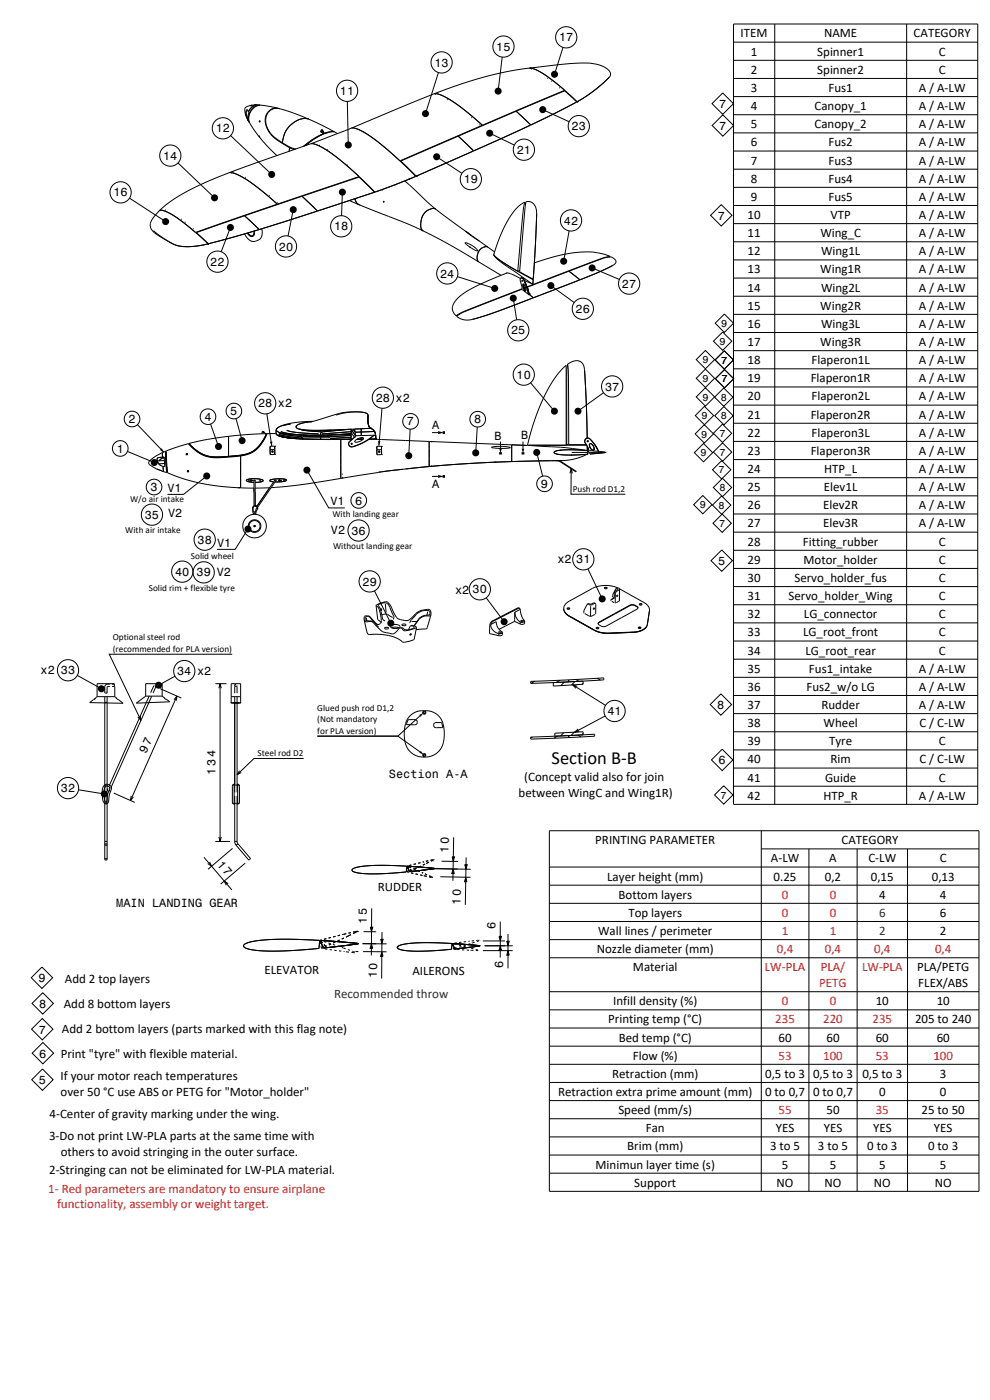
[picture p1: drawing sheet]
<svg xmlns="http://www.w3.org/2000/svg" width="420mm" height="594mm" viewBox="0 0 420 594" stroke-linecap="round" stroke-linejoin="round" font-family="sans-serif">
<defs><g id="words">
<text font-size="7.8" x="234" y="324">Section B-B</text>
<g font-size="5.5">
<text x="314.2" y="15.9">ITEM</text>
<text x="349.6" y="15.9">NAME</text>
<text x="387.6" y="15.9">CATEGORY</text>
<text x="318.5" y="23.6">1</text>
<text x="346.7" y="23.6">Spinner1</text>
<text x="398.3" y="23.6">C</text>
<text x="318.5" y="31.3">2</text>
<text x="346.7" y="31.3">Spinner2</text>
<text x="398.3" y="31.3">C</text>
<text x="318.5" y="39">3</text>
<text x="351.5" y="39">Fus1</text>
<text x="389.8" y="39">A / A-LW</text>
<text x="318.5" y="46.7">4</text>
<text x="345.6" y="46.7">Canopy_1</text>
<text x="389.8" y="46.7">A / A-LW</text>
<text x="318.5" y="54.4">5</text>
<text x="345.6" y="54.4">Canopy_2</text>
<text x="389.8" y="54.4">A / A-LW</text>
<text x="318.5" y="62.1">6</text>
<text x="351.5" y="62.1">Fus2</text>
<text x="389.8" y="62.1">A / A-LW</text>
<text x="318.5" y="69.8">7</text>
<text x="351.5" y="69.8">Fus3</text>
<text x="389.8" y="69.8">A / A-LW</text>
<text x="318.5" y="77.5">8</text>
<text x="351.5" y="77.5">Fus4</text>
<text x="389.8" y="77.5">A / A-LW</text>
<text x="318.5" y="85.2">9</text>
<text x="351.5" y="85.2">Fus5</text>
<text x="389.8" y="85.2">A / A-LW</text>
<text x="317.1" y="92.9">10</text>
<text x="352.3" y="92.9">VTP</text>
<text x="389.8" y="92.9">A / A-LW</text>
<text x="317.1" y="100.6">11</text>
<text x="348" y="100.6">Wing_C</text>
<text x="389.8" y="100.6">A / A-LW</text>
<text x="317.1" y="108.3">12</text>
<text x="348.3" y="108.3">Wing1L</text>
<text x="389.8" y="108.3">A / A-LW</text>
<text x="317.1" y="116">13</text>
<text x="348" y="116">Wing1R</text>
<text x="389.8" y="116">A / A-LW</text>
<text x="317.1" y="123.7">14</text>
<text x="348.3" y="123.7">Wing2L</text>
<text x="389.8" y="123.7">A / A-LW</text>
<text x="317.1" y="131.4">15</text>
<text x="348" y="131.4">Wing2R</text>
<text x="389.8" y="131.4">A / A-LW</text>
<text x="317.1" y="139.1">16</text>
<text x="348.3" y="139.1">Wing3L</text>
<text x="389.8" y="139.1">A / A-LW</text>
<text x="317.1" y="146.8">17</text>
<text x="348" y="146.8">Wing3R</text>
<text x="389.8" y="146.8">A / A-LW</text>
<text x="317.1" y="154.5">18</text>
<text x="344.3" y="154.5">Flaperon1L</text>
<text x="389.8" y="154.5">A / A-LW</text>
<text x="317.1" y="162.2">19</text>
<text x="343.9" y="162.2">Flaperon1R</text>
<text x="389.8" y="162.2">A / A-LW</text>
<text x="317.1" y="169.9">20</text>
<text x="344.3" y="169.9">Flaperon2L</text>
<text x="389.8" y="169.9">A / A-LW</text>
<text x="317.1" y="177.6">21</text>
<text x="343.9" y="177.6">Flaperon2R</text>
<text x="389.8" y="177.6">A / A-LW</text>
<text x="317.1" y="185.3">22</text>
<text x="344.3" y="185.3">Flaperon3L</text>
<text x="389.8" y="185.3">A / A-LW</text>
<text x="317.1" y="193">23</text>
<text x="343.9" y="193">Flaperon3R</text>
<text x="389.8" y="193">A / A-LW</text>
<text x="317.1" y="200.7">24</text>
<text x="349.7" y="200.7">HTP_L</text>
<text x="389.8" y="200.7">A / A-LW</text>
<text x="317.1" y="208.4">25</text>
<text x="349.5" y="208.4">Elev1L</text>
<text x="389.8" y="208.4">A / A-LW</text>
<text x="317.1" y="216.1">26</text>
<text x="349.2" y="216.1">Elev2R</text>
<text x="389.8" y="216.1">A / A-LW</text>
<text x="317.1" y="223.8">27</text>
<text x="349.2" y="223.8">Elev3R</text>
<text x="389.8" y="223.8">A / A-LW</text>
<text x="317.1" y="231.5">28</text>
<text x="340.6" y="231.5">Fitting_rubber</text>
<text x="398.3" y="231.5">C</text>
<text x="317.1" y="239.2">29</text>
<text x="340.9" y="239.2">Motor_holder</text>
<text x="398.3" y="239.2">C</text>
<text x="317.1" y="246.9">30</text>
<text x="337" y="246.9">Servo_holder_fus</text>
<text x="398.3" y="246.9">C</text>
<text x="317.1" y="254.6">31</text>
<text x="334.6" y="254.6">Servo_holder_Wing</text>
<text x="398.3" y="254.6">C</text>
<text x="317.1" y="262.3">32</text>
<text x="341.1" y="262.3">LG_connector</text>
<text x="398.3" y="262.3">C</text>
<text x="317.1" y="270">33</text>
<text x="340.7" y="270">LG_root_front</text>
<text x="398.3" y="270">C</text>
<text x="317.1" y="277.7">34</text>
<text x="341.7" y="277.7">LG_root_rear</text>
<text x="398.3" y="277.7">C</text>
<text x="317.1" y="285.4">35</text>
<text x="343.2" y="285.4">Fus1_intake</text>
<text x="389.8" y="285.4">A / A-LW</text>
<text x="317.1" y="293.1">36</text>
<text x="342.2" y="293.1">Fus2_w/o LG</text>
<text x="389.8" y="293.1">A / A-LW</text>
<text x="317.1" y="300.8">37</text>
<text x="348.5" y="300.8">Rudder</text>
<text x="389.8" y="300.8">A / A-LW</text>
<text x="317.1" y="308.5">38</text>
<text x="349.4" y="308.5">Wheel</text>
<text x="390.1" y="308.5">C / C-LW</text>
<text x="317.1" y="316.2">39</text>
<text x="351.8" y="316.2">Tyre</text>
<text x="398.3" y="316.2">C</text>
<text x="317.1" y="323.9">40</text>
<text x="352.3" y="323.9">Rim</text>
<text x="390.1" y="323.9">C / C-LW</text>
<text x="222.4" y="331.4">(Concept valid also for join</text>
<text x="317.1" y="331.6">41</text>
<text x="350.1" y="331.6">Guide</text>
<text x="398.3" y="331.6">C</text>
<text x="220" y="338.1">between WingC and Wing1R)</text>
<text x="317.1" y="339.3">42</text>
<text x="349.3" y="339.3">HTP_R</text>
<text x="389.8" y="339.3">A / A-LW</text>
<text x="252.6" y="358.2">PRINTING PARAMETER</text>
<text x="357" y="358.2">CATEGORY</text>
<text x="327.1" y="365.9">A-LW</text>
<text x="351.8" y="365.9">A</text>
<text x="368.4" y="365.9">C-LW</text>
<text x="398.7" y="365.9">C</text>
<text x="160.3" y="377.9">RUDDER</text>
<text x="257.6" y="373.6">Layer height (mm)</text>
<text x="328.2" y="373.6">0.25</text>
<text x="349.9" y="373.6">0,2</text>
<text x="369.5" y="373.6">0,15</text>
<text x="395.3" y="373.6">0,13</text>
<text x="262.4" y="381.3">Bottom layers</text>
<text x="372.9" y="381.3">4</text>
<text x="398.8" y="381.3">4</text>
<text x="266.6" y="389">Top layers</text>
<text x="398.8" y="389">6</text>
<text x="253.7" y="396.7">Wall lines / perimeter</text>
<text x="398.8" y="396.7">2</text>
<text x="253.2" y="404.4">Nozzle diameter (mm)</text>
<text x="112.2" y="413.1">ELEVATOR</text>
<text x="175" y="413.6">AILERONS</text>
<text x="268.5" y="412.1">Material</text>
<text x="389.1" y="412.1">PLA/PETG</text>
<text x="27.5" y="416.9">Add 2 top layers</text>
<text x="389.6" y="418.8">FLEX/ABS</text>
<text x="27.1" y="427.6">Add 8 bottom layers</text>
<text x="260.2" y="426.5">Infill density (%)</text>
<text x="371.5" y="426.5">10</text>
<text x="397.4" y="426.5">10</text>
<text x="258.1" y="434.2">Printing temp (°C)</text>
<text x="388.2" y="434.2">205 to 240</text>
<text x="26.3" y="438.3">Add 2 bottom layers (parts marked with this flag note)</text>
<text x="262.5" y="441.9">Bed temp (°C)</text>
<text x="330.3" y="441.9">60</text>
<text x="350.6" y="441.9">60</text>
<text x="371.5" y="441.9">60</text>
<text x="397.4" y="441.9">60</text>
<text x="25.7" y="448.7">Print &quot;tyre&quot; with flexible material.</text>
<text x="268.5" y="449.6">Flow (%)</text>
<text x="25.7" y="458.1">If your motor reach temperatures</text>
<text x="259.7" y="457.3">Retraction (mm)</text>
<text x="324.6" y="457.3">0,5 to 3</text>
<text x="344.9" y="457.3">0,5 to 3</text>
<text x="365.9" y="457.3">0,5 to 3</text>
<text x="398.8" y="457.3">3</text>
<text x="25.7" y="464.8">over 50 °C use ABS or PETG for &quot;Motor_holder&quot;</text>
<text x="236.8" y="465">Retraction extra prime amount (mm)</text>
<text x="324.6" y="465">0 to 0,7</text>
<text x="344.9" y="465">0 to 0,7</text>
<text x="372.9" y="465">0</text>
<text x="398.8" y="465">0</text>
<text x="262.3" y="472.7">Speed (mm/s)</text>
<text x="350.6" y="472.7">50</text>
<text x="391" y="472.7">25 to 50</text>
<text x="21" y="474.4">4-Center of gravity marking under the wing.</text>
<text x="20.8" y="483.8">3-Do not print LW-PLA parts at the same time with</text>
<text x="274" y="480.4">Fan</text>
<text x="329.1" y="480.4">YES</text>
<text x="349.5" y="480.4">YES</text>
<text x="370.4" y="480.4">YES</text>
<text x="396.2" y="480.4">YES</text>
<text x="25.8" y="490.5">others to avoid stringing in the outer surface.</text>
<text x="266.1" y="488.1">Brim (mm)</text>
<text x="326.7" y="488.1">3 to 5</text>
<text x="347" y="488.1">3 to 5</text>
<text x="367.9" y="488.1">0 to 3</text>
<text x="393.8" y="488.1">0 to 3</text>
<text x="20.8" y="497.9">2-Stringing can not be eliminated for LW-PLA material.</text>
<text x="252.7" y="495.8">Minimun layer time (s)</text>
<text x="331.7" y="495.8">5</text>
<text x="352" y="495.8">5</text>
<text x="372.9" y="495.8">5</text>
<text x="398.8" y="495.8">5</text>
<text x="269.1" y="503.5">Support</text>
<text x="329.5" y="503.5">NO</text>
<text x="349.8" y="503.5">NO</text>
<text x="370.7" y="503.5">NO</text>
<text x="396.6" y="503.5">NO</text>
</g>
<g font-size="5.5" fill="#f00">
<text x="331.7" y="381.3">0</text>
<text x="352" y="381.3">0</text>
<text x="331.7" y="389">0</text>
<text x="352" y="389">0</text>
<text x="331.7" y="396.7">1</text>
<text x="352" y="396.7">1</text>
<text x="329.6" y="404.4">0,4</text>
<text x="349.9" y="404.4">0,4</text>
<text x="370.9" y="404.4">0,4</text>
<text x="396.7" y="404.4">0,4</text>
<text x="324.5" y="412.1">LW-PLA</text>
<text x="348.2" y="412.1">PLA/</text>
<text x="365.7" y="412.1">LW-PLA</text>
<text x="347.6" y="418.8">PETG</text>
<text x="331.7" y="426.5">0</text>
<text x="352" y="426.5">0</text>
<text x="328.9" y="434.2">235</text>
<text x="349.2" y="434.2">220</text>
<text x="370.2" y="434.2">235</text>
<text x="330.3" y="449.6">53</text>
<text x="349.2" y="449.6">100</text>
<text x="371.5" y="449.6">53</text>
<text x="396" y="449.6">100</text>
<text x="330.3" y="472.7">55</text>
<text x="371.5" y="472.7">35</text>
<text x="20.5" y="506">1- Red parameters are mandatory to ensure airplane</text>
<text x="24.2" y="512.7">functionality, assembly or weight target.</text>
</g>
<g font-size="5.5" fill="#2e2e2e">
<text x="372.9" y="389">6</text>
<text x="372.9" y="396.7">2</text>
<text x="141.7" y="423.5">Recommended throw</text>
</g>
<g font-size="5">
<text x="237.2" y="17.6">17</text>
<text x="210.6" y="21.5">15</text>
<text x="184.3" y="28.2">13</text>
<text x="144.2" y="40.3">11</text>
<text x="305.1" y="45.8">7</text>
<text x="91.5" y="56.2">12</text>
<text x="242.5" y="55.3">23</text>
<text x="305.1" y="55.1">7</text>
<text x="219.2" y="65.3">21</text>
<text x="69.2" y="67.8">14</text>
<text x="196.7" y="77.8">19</text>
<text x="48.1" y="83.4">16</text>
<text x="239.2" y="95.3">42</text>
<text x="304.5" y="93.2">7</text>
<text x="141.7" y="97.8">18</text>
<text x="118.3" y="106.3">20</text>
<text x="89.2" y="112.8">22</text>
<text x="186.7" y="117.8">24</text>
<text x="263.9" y="122.1">27</text>
<text x="244.2" y="132.8">26</text>
<text x="216.8" y="141.9">25</text>
<text x="219.2" y="160.7">10</text>
<text x="256.7" y="165.7">37</text>
<text x="109.5" y="172.9">28 x2</text>
<text x="159.4" y="170.5">28 x2</text>
<text x="54.5" y="179.5">2</text>
<text x="86.7" y="178.5">4</text>
<text x="97.7" y="176.1">5</text>
<text x="201.1" y="179.6">8</text>
<text x="172.7" y="180.5">7</text>
<text x="183.4" y="181.9">A</text>
<text x="209.8" y="186.5">B</text>
<text x="221.1" y="186.2">B</text>
<text x="49.5" y="192">1</text>
<text x="63.8" y="208.4">3</text>
<text x="71" y="208.6">V1</text>
<text x="183.4" y="207">A</text>
<text x="229.5" y="207">9</text>
<text x="140.2" y="214.3">V1</text>
<text x="150.7" y="214.1">6</text>
<text x="61.4" y="220.1">35</text>
<text x="71.3" y="219.2">V2</text>
<text x="140.4" y="226.4">V2</text>
<text x="149.1" y="226.8">36</text>
<text x="83.8" y="230.7">38 V1</text>
<text x="236.5" y="239">x2</text>
<text x="244.4" y="239.1">31</text>
<text x="304.7" y="239.7">5</text>
<text x="74.3" y="244.3">40</text>
<text x="83.4" y="244.6">39 V2</text>
<text x="153.8" y="248.4">29</text>
<text x="193.1" y="251.8">x2</text>
<text x="200.5" y="251.8">30</text>
<text x="17.2" y="286">x2</text>
<text x="25.8" y="286.1">33</text>
<text x="75.1" y="286.5">34 x2</text>
<text x="257.7" y="303.4">41</text>
<text x="304.3" y="300.8">8</text>
<text x="62" y="319.8" transform="rotate(-66 62 319.8)">97</text>
<text x="91.4" y="328.8" transform="rotate(-90 91.4 328.8)">134</text>
<text x="304.9" y="324.3">6</text>
<text x="165" y="330.2">Section A-A</text>
<text x="25.8" y="336.1">32</text>
<text x="190.3" y="362" transform="rotate(-89 190.3 362)">10</text>
<text x="91.8" y="366.8" transform="rotate(49 91.8 366.8)">17</text>
<text x="195.4" y="383.9" transform="rotate(-89 195.4 383.9)">10</text>
<text x="49.4" y="384.7">MAIN LANDING GEAR</text>
<text x="155.6" y="392.1" transform="rotate(-89 155.6 392.1)">15</text>
<text x="210.2" y="394.1" transform="rotate(-90 210.2 394.1)">6</text>
<text x="213.5" y="410.9" transform="rotate(-90 213.5 410.9)">6</text>
<text x="16.3" y="416.7">9</text>
<text x="159.9" y="415.2" transform="rotate(-89 159.9 415.2)">10</text>
<text x="16.6" y="427.6">8</text>
<text x="16.4" y="438.5">7</text>
<text x="16.7" y="448.7">6</text>
<text x="16.5" y="459.9">5</text>
</g>
<g font-size="4.3">
<text x="306" y="138.7">9</text>
<text x="305.3" y="146.3">9</text>
<text x="298" y="154.2">9</text>
<text x="306" y="154.3">7</text>
<text x="298" y="162.1">9</text>
<text x="306.1" y="162.3">7</text>
<text x="298" y="170">9</text>
<text x="305.7" y="170.1">8</text>
<text x="297.6" y="177.9">9</text>
<text x="305.8" y="177.9">8</text>
<text x="297.5" y="185.7">9</text>
<text x="305.2" y="185.4">7</text>
<text x="297.2" y="193.6">9</text>
<text x="305.2" y="193.4">7</text>
<text x="304.9" y="200.9">7</text>
<text x="305.2" y="208.4">8</text>
<text x="296.9" y="215.7">9</text>
<text x="304.9" y="215.9">8</text>
<text x="305.1" y="223.6">7</text>
<text x="305.7" y="338.9">7</text>
</g>
<g font-size="3.9">
<text x="243" y="208.6">Push rod D1,2</text>
<text x="55.2" y="213.2">W/o air intake</text>
<text x="141" y="219.5">With landing gear</text>
<text x="53.2" y="226.2">With air intake</text>
<text x="141.3" y="232.8">Without landing gear</text>
<text x="81" y="237.3">Solid wheel</text>
<text x="63.1" y="250.6">Solid rim + flexible tyre</text>
<text x="47.9" y="271.7">Optional steel rod</text>
<text x="47.9" y="276.5">(recommended for PLA version)</text>
<text x="134.6" y="301.7">Glued push rod D1,2</text>
<text x="134.6" y="306.5">(Not mandatory</text>
<text x="134.6" y="311.3">for PLA version)</text>
<text x="109.3" y="320.8">Steel rod D2</text>
</g>
</g></defs>
<g fill="none" stroke="#000" stroke-width=".42">
<path d="M311.2 10.2h103.6v331.1h-103.6zM311.2 17.9h103.6M328.7 10.2v331.1M384.6 10.2v331.1M184.2 39.8a8.8 8.8 0 0 1 6 2.1l6.7 4.7 7.7 6.5M184.2 39.8l-35.1 14.5M184.7 40h.1M186 30.8l-5.5 17.4M213.1 24.2l-1.8 14.5M224.7 28.9a159 159 0 0 0-40.5 10.9M224.7 28.9h.1M224.7 28.9a15.2 15.2 0 0 1 7.4 3.4l7.5 6"/>
<path d="M225.5 29.3h.1M225.7 29.3h.1M225.7 29.3h-.2M232.2 33.2h.1M232.3 33.2h.1M232.4 33.2h-.2M233.8 34.5h.1M234 34.4h.1M234 34.4l-.2 .1M237.3 37.3h.1M237.5 37.2h.1M237.5 37.2l-.2 .1"/>
<path d="M238.9 20.1l-3.6 11.4M239.6 38.3l-35 14.8M239.6 38.5l5 4.8-19.5 9.8M239.6 38.5l-20.6 8.7M239.6 38.3h.1M239.6 38.3l5.2 4.9M239.6 38.3v.2M250 26.8l2 .3a7.7 7.7 0 0 1 7 4.2l-.4 1.4M250 26.8a151.5 151.5 0 0 0-25.3 2.1M250 26.8h.1M258.5 32.6l.1 .1M258.5 32.8a60.9 60.9 0 0 1-13.7 10.4"/>
<path d="M258.5 32.7a60.7 60.7 0 0 1-13.6 10.5M258.5 32.7v.1M258.5 32.7h.1M258.6 32.7h-.1M311.2 25.6h103.6M311.2 33.3h103.6M97.8 57.5l17.5 16.5M105 46.5l-.5 1.7 .7 2.3M105 46.6l-.5 .4-.2 1.2 .9 2.7M105 46.6l.4 .8M105.2 50.9v.1M105.2 51l.6 1"/>
<path d="M105.2 50.9h.1M105.4 47.4l.2 .4a4.4 4.4 0 0 0-.2 3.5l-.2-.4M105.8 52l.1 .1M107 44.6l-.9 .2a2.2 2.2 0 0 0-2.2 1.5l.2 2.1 1.1 2.6M107.8 44.5h.7l-1.2 .4-1.1-.1 .8-.2M107.8 44.5l-.8 .1M109.2 44.5a4.6 4.6 0 0 0-3.8 2.9M109.2 44.5h-1.4M109.2 44.5l1.1 .1M109.9 57.6l.3 .6zM110.1 51.3h.2l-.1 .5zM110.1 51.5l.1 .2"/>
<path d="M110.2 51.7v.1M110.2 51.5l.1 .2M110.3 51.2l-.2 .3M110.3 51.3l-.1 .2M110.3 44.6a5.5 5.5 0 0 0-4.5 7.4M110.3 44.6h.2M112.9 53.5a14.6 14.6 0 0 0 7.9 8l2.1 1.2M113.1 53.5h-.2M115.4 46.3v.1M115.5 46.2a5.6 5.6 0 0 0-2.6 7.3M115.5 46.2h.3M115.5 46.2l-.1 .1"/>
<path d="M115.8 46.2h.1M118.6 46.1l-8.2-1.5a5.7 5.7 0 0 0-4.5 7.6 64.2 64.2 0 0 0 11.6 13.8M118.6 46.1l-1.6-.2-1.5 .3M118.6 46.1h.1M131 50.5a9.6 9.6 0 0 0-10.5 6.7l-.7 3.3M131 50.5l10.8 5.4M131 50.5l-11.1-4-2.1-.5-1.9 .2a5.8 5.8 0 0 0-2.2 8.7 13.6 13.6 0 0 0 6.1 5.6M132.6 59.4l-3.4 2.5M132.6 59.4l-3.1 2.4M132.8 59l-4.1 3.1M132.9 59h-.1M134.8 59.9l-2.9 1.1"/>
<path d="M134.9 59.9h.1M136.1 56l1.1 .7M136.1 55.9l-.1 .1M136.1 55.8v.2M136.2 55.2l-.1 .8M136.2 55.2l.4 .2 .5 1.2M136.4 55.5v.3zM136.4 55.2h-.2M136.4 55.1l.4 .2 .5 1.4M136.4 55.1l.5 .2 .4 1.4M136.4 55.1h.1M136.5 55.6v.1"/>
<path d="M136.5 55.7v.1M137.2 56.7v.2a35.1 35.1 0 0 0-8.2 5.1M137.2 56.7l-4.3 2.3M137.3 56.7h.1M137.3 56.7h-.1M137.3 56.3l.4 .2M137.4 56.5l.3 .2M137.7 56.5v.2M139.2 56.2l-1.5 .5M140.5 57.7l-5.6 2.2M140.5 57.7h.1M141.8 55.9l-1.6-.1-2.5 .7"/>
<path d="M141.8 55.9l.1 .1M143.2 56.7a3.3 3.3 0 0 0-3.6-.6l-3.1 1.1-3.9 2.2M146.2 55.5l-5.7 2.2M146.2 55.5h.1M147.4 43l.4 18.5M149.1 54.3a7 7 0 0 1 5.1 1.7 88.4 88.4 0 0 1 15.5 12.3M149.1 54.3l-2.9 1.2M184.6 40.1h.1M184.7 40l-.1 .1M189.7 42.3h.1M189.8 42.2h.1M189.8 42.2l-.1 .1"/>
<path d="M194.4 57.8l-24.3 10.5M194.4 57.8l6.5 6.2M194.4 57.8h.1M197.5 56.4h.1M200 50h.1M203.6 53h.1M204.6 53.1l-34.7 15M204.6 53.1v.3M207.8 56.5l10.4 5.1M210.7 50.7h.1M219 47.2l6.1 5.9M219 47.2l-24.6 10.6"/>
<path d="M223.7 45.1v.1M224.9 53.2l-23.8 10.7M225.1 53.1l-24.2 11M230.3 46.5l11.2 5.1M244.4 43l.4 .2M244.4 43.4l-19 9.5M244.8 43.2h.1M244.9 43.2h.1M244.9 43.2h-.1M302.1 44l4.5-4.6 4.6 4.6-4.6 4.5zM302.1 53.2l4.6-4.5 4.5 4.5-4.5 4.6zM311.2 41h103.6"/>
<path d="M311.2 48.7h103.6M311.2 56.4h103.6M75.5 69.1l15.5 14.8M97.3 73.3a8.8 8.8 0 0 1 5.9 2l6.7 4.8 7.8 6.5M97.3 73.3a94.3 94.3 0 0 0-28.2 14.7l-1.4 1.3M98.3 73.4l-.4 .1M98.9 73h.1M99 73h-.1M99 73h.1M104 75.3h.1M104.1 75.2l-.1 .1M104.1 75.2h.1"/>
<path d="M119.8 60.5l3.4 2 2.1 .7M122.9 62.7l-.2 1.5M122.9 62.7l2 .7M123.1 62.5l-.2 .2M131.6 61.1l-34.3 12.2M131.6 61.1h.1M131.9 61a8.6 8.6 0 0 1 5.7 2.1l6.7 4.8 8.1 7M131.9 61l-.2 .1M135.5 61.7h.1M135.7 61.6h.1M135.7 61.6l-.2 .1M138 79.9h.1"/>
<path d="M138.8 63.5h.1M138.9 63.4h.1M139 63.4l-.2 .1M147.6 70h.1M152.1 75l-34.4 11.6M152.1 75h.1M152.1 75.2h.1M152.2 75.2h.1M152.2 75.2h-.1M152.2 75.2l-24.1 8.1M152.3 75.1v.1M152.3 75.1l6.5 6.5"/>
<path d="M152.3 75.1l-.1 .1M152.3 75.1h.1M152.4 74.9l6.6 6.6M152.4 74.9l-.3 .1M152.4 74.9l-.1 .2M157.2 79.8v.1M157.2 79.8h.1M157.4 80h.1M167.6 78.3l.1 .1M167.7 78.4l-2.6 .9M167.7 78.4l-5.7 2.1M167.7 78.4h.1"/>
<path d="M169.7 68.3l6.6 6.5-3 1.3M169.8 68.4h.1M169.9 68.1h.1M169.9 68.1l-.2 .2M170 68.3l6.5 6.5M170 68.3l.1 .3M170 68.3h.1M170.1 68.3h-.1M170.1 68.3h.1M171.7 76.8l13.2 12M172.5 71h.1M172.6 71l.1 .1"/>
<path d="M173.3 76.1l-5.6 2.3M173.3 76.1h.1M176.1 74.5l.4 .3M176.1 74.9l-2.8 1.2M176.5 74.8h.1M176.6 74.7h.1M176.6 74.7l-.1 .1M176.7 74.7h.1M184.1 62.2h-.1M184.1 62.2h.1M185.3 66.5l10.7 7.1M200.7 64.1l-24 10.6"/>
<path d="M200.9 64v.1M200.9 64.1l-24.2 10.6M200.9 64.1h.1M311.2 64.1h103.6M311.2 71.8h103.6M311.2 79.5h103.6M54.9 84.1l15.4 9.9M65.1 97.9l4.5 3.4 4.3 2.4M67.7 89.4l.1-.2a11.4 11.4 0 0 1 7.1 3.1l8 6.3M67.7 89.3l-.9 .9a7.2 7.2 0 0 0-3 6 6.8 6.8 0 0 0 4 4.1l6.1 3.5M67.7 89.3h.1M70.3 89.1h.1"/>
<path d="M77 93h.1M78.5 94.3h.1M78.6 94.2l-.1 .1M78.6 94.2h.1M82.1 97h.1M82.1 97v.1M82.9 98.6l5.3 4.9M83 98.6h.1M83.3 98.7l5.1 4.7M83.3 98.7v.3M97.8 96.5l-3.9 10.3M98.7 93.3h.1"/>
<path d="M103.8 91.5l6.1 5.9M103.8 91.5l-20.5 7.2M105 98.9a1.54 1.54 0 0 0 1.1 1.4 1.54 1.54 0 0 0 1.7-.7l.1-1.6-.2 1.8M107.7 98.1a1.36 1.36 0 0 1-.8 2 1.36 1.36 0 0 1-1.7-1.3l.8 1 .7 .3M109.7 97.5l-21.1 5.9M109.9 97.4l-21.5 6M111.1 97.1a3.8 3.8 0 0 1-2.3 5.1 3.8 3.8 0 0 1-4.9-2.7l-.1-.3M111.6 88.9h.1M114.3 82.9v.1M114.4 82.9h-.1M114.4 82.9h.1M117.7 86.6l-34.7 12"/>
<path d="M117.7 86.6l-.1 .2M117.9 86h.1M124.4 88.9l-2.2 11.3M124.7 84.4h.1M128.1 83.3l-24.3 8.2M128.1 83.3l6.5 6.2M128.1 83.3h.1M134.4 89.6l-24.2 7.7M134.6 89.5v.1M134.6 89.6l-24.7 7.8M134.6 89.6h.1M145.3 81.5l-.4 10"/>
<path d="M148.2 85.1l4.2 1.8M150.6 84.3l.6 1.6 1.2 1M152.4 86.9l19.9 7.8 7.3 3.3M152.6 86.9h.1M152.6 86.9l.1 .1M152.7 87h.1M158.6 81.3l.4 .2M158.7 81.6l-24.1 8M158.7 81.6h.1M158.7 81.6l-23.8 7.9M158.8 81.6h-.1M159 81.5h.1"/>
<path d="M162 80.5l-3 1M162 80.5h.1M162 80.5l-2.7 .9M162 80.4h.1M162 80.4v.1M162.7 85.4l.2 .4M162.7 85.4h.1M162.8 85.4l.1 .3M162.9 85.8h.1M175.9 84.2h.1M178.9 92.6l-.4 1.9a3.5 3.5 0 0 0 1.1 3.5M178.9 92.6h.1"/>
<path d="M179.6 98l.7 .3a259.8 259.8 0 0 1 22.8 12.8M182.4 88.8l-2 1.2-1.5 2.6M182.4 88.8h.1M184.9 88.8l-1.1-.4-1.4 .4M184.9 88.8l13.7 10.1M197.4 98.1h.1M197.5 98.1l1.1 .8M197.5 98.1l2.3 1.6M198.6 98.9h.1M198.5 98.9l4.9 3.4M198.6 98.9l1.2 .8M199.8 99.7l3.6 2.6"/>
<path d="M221.2 86.6a30.9 30.9 0 0 0-9.2 14.2l-2.5 7.4 3.3 2.7 6.9 4.2M221.2 86.6h.1M222.7 85.8l.2 1.2M222.7 85.8l-.8 4.6-2.2 24.7M222.7 85.8l-1.4 .7M223.1 85.6a3.8 3.8 0 0 1 4.6 4.5l-1.5 28.3-5.7-3.1zM227.7 90.6l-.1 .1M227.7 90.7h.1M227.7 90.6l-1.5 27.6M241.5 98l-2.4 12.8M306 86.8l4.5 4.6-4.5 4.5-4.5-4.5zM311.2 87.2h103.6"/>
<path d="M311.2 94.9h103.6M73.9 103.7v.1M73.9 103.8h.1M74 103.7h-.1M85.9 101.2h.1M88 103.3l.3 .1M88.1 103.5a23.7 23.7 0 0 1-14.2 .3M88.1 103.5a24.5 24.5 0 0 1-14.2 .3M88.2 103.5h.1M88.3 103.4h.1M194.1 117.4l15.8 5M197.3 103a8 8 0 0 1 5.3 3.4 9.7 9.7 0 0 1-4.8-2.8z"/>
<path d="M199.1 104.7l.6 .3-.3-.1M203.1 111.1l9.5 5.7M203.4 102.3h.1M203.4 102.3l3.6 2.5M205.2 104.9a4.4 4.4 0 0 0-2.1 6.2M205.2 104.9h.1M207 104.8l-.7-.2-1.1 .3M207 104.8l2.8 2.1M209.4 108.1l.1 .3M209.4 107.9l.6 .8a94.7 94.7 0 0 0 16.2 9.9M209.5 108.4l.5 .6a78.6 78.6 0 0 0 11.5 8.4l3.9 2.8M214.8 115.9l1.9 .3 4.1 1.9"/>
<path d="M215.2 115.8a82.4 82.4 0 0 0-19.3 9.3l-2.3 2.1-1.6 2.6M220.5 114.8l-.8 .3M220.7 118.6a.77 .77 0 0 1 .9-.6 .77 .77 0 0 1 .6 .9l2.1 6.3M220.7 118.6l.8 4.1M221.1 117.9a3.6 3.6 0 0 1 2.1 3.1l1.2 4.2M221.1 117.9a2.52 2.52 0 0 1 2 2.5l1.2 4M221.1 117.9l-.4 .7M221.4 118.9l.2 .6zM221.5 119l.2 .3M221.5 119h.1M222.6 119l3.3 1.5M225.7 118.2l.5 .4"/>
<path d="M226.2 118.9l-.1 1.6M226.2 118.6h.1M226.2 118.6l-.1 1.9M241.4 115.1l4.6 3.7M241.4 115.1l-17.7 6.8M245.8 118.8l-13.1 5.1M246 118.8l-13.3 5.1M251.2 113.7l11.6 4.9M251.5 106.9l4.2 .8 3.1 1.1M251.5 106.9a61.5 61.5 0 0 0-24.8 4.6M251.5 106.9h.1M258.8 108.8l-3 .6-29.5 11.5v-.3"/>
<path d="M258.8 108.8l-.5 .3M259.9 112.6h.1M259.9 112.7l-6 2.8-7.9 3.3M259.9 112.6l-6.1 3-7.6 3M260 112.6l-.1 .1M260 112.6a1.59 1.59 0 0 0 1.3-1.5 1.59 1.59 0 0 0-1.2-1.6 4.6 4.6 0 0 0-3.7-.1l-15 5.7M260 112.6h.1M311.2 102.6h103.6M311.2 110.3h103.6M311.2 118h103.6M192 129.8a4 4 0 0 0 1.5 4.1M192 129.8h.1"/>
<path d="M194.3 133.8l-.8 .1M200.5 135.5h.1M200.6 135.4l-.1 .1M217.8 126.5l1.4 9.2M221.5 122.7l-24.8 9.7-3 1.8a7.3 7.3 0 0 0 6.8 1.3M221.5 122.7l-.1 .3M221.5 122.5l-25 9.8-3 1.6M221.7 123l2.3 1.8M221.9 120.5h.1a2.69 2.69 0 0 1 1 2.9l-.1 .1a2.8 2.8 0 0 1-1.1-2.9zM222.1 120.5a2.95 2.95 0 0 0 .8 2.9M222.1 120.6a3.3 3.3 0 0 0 .9 2.7l-.1-.1M222.1 120.6v.2"/>
<path d="M222.1 120.5l.2 .1M222.1 120.5h.1M222.1 120.8l.8 2.4M222.1 120.8l.9 2.5M222.2 120.5l-.1 .1M222.2 121.1h.1M222.9 122l-.5 .2M223 123.4h-.1M223 122.1l-.5 .2M223.1 123.2l-.1 .2M223.7 121.9l-.2-.3 .8 2.8M223.7 121.9l1 2.8"/>
<path d="M223.7 121.9l.7 2.5 .6 .5-.3-.2M223.9 122.2h.1M224.2 124.8h.1M224.3 124.4l1.9 2M224.4 124.8l-.1 .1M224.6 124.7h.1M224.7 124.7l-.2 .1M225.6 120.4l.5 .3M225.9 120.5l.2 .1M225.9 120.5l.2 .2M226 120.5h.1M226 126.4l-16.2 6.2-9.3 2.9"/>
<path d="M226.1 120.5l.2 .1M226.1 120.5h.1M226.1 120.5v.1M226.1 120.7l-2.5 1M226.1 120.7v.2M226.2 126.4l-17 6.4-8.6 2.7M226.3 120.6l-.2 .1M229.3 125.2l-3.1 1.2M232.7 123.9l-6.2 2.4M233.7 121.2l9.9 7.2M303.4 137.1l3.9-3.9 3.9 3.9-3.9 3.9zM311.2 125.7h103.6"/>
<path d="M311.2 133.4h103.6M240.8 154.5l-.4 5.3v28.9M240.8 154.5l.3 4.9 .2 29.3M240.8 154.5a4.3 4.3 0 0 1 6.5 0l.7 2.3M248 156.8l-.1 .2M248 156.8v.2M248 157l1.1 28.9zM295.4 152.6l3.9-3.9 3.9 3.9-3.9 3.9zM302.7 144.8l3.9-3.9 3.9 3.9-3.9 3.9zM307.3 148.8l3.9 3.9-3.9 3.9-3.9-3.9zM311.2 141.1h103.6M311.2 148.8h103.6"/>
<path d="M311.2 156.5h103.6M89.3 179.9l3.4 9.6M100.1 177.6l2.6 9.4M113.2 175.6l2.1 13.7M123.1 180l-3.1 .7M123.4 179.9l-3.4 .7-2.3 1M128.5 179.4h.1M132.3 178.9a13.5 13.5 0 0 0-6.3 1.5l-.4 .7M132.8 178.8l-9.8 .8-3.3 .9-2 1.1M142.5 176.1a19.5 19.5 0 0 1 13.3-.5l.3 .5M144 175.4l-12.3 3.6M144 175.4h.1"/>
<path d="M148.1 177.3h.1M151.1 174.7l-4.4 .2-2.7 .5M156.1 176.1v.1M156.1 176.2h.1M156.2 176.2v3.7l.9 1.7M156.2 176.2l-.1 3 .6 1.9M156.2 176.2v3.6l.9 1.8M162.1 173.2l-1.4 15.9M225.1 162.4l10.1 12.1M256.1 166.6l-10.9 7.9M295.4 168.4l3.9-3.9 3.9 3.9-3.9 3.9zM295.4 160.5l3.9-3.9 3.9 3.9-3.9 3.9z"/>
<path d="M298.9 172.4l3.9 3.9-3.9 3.9-3.9-3.9zM303.5 160.7l3.9-3.9 3.9 3.9-3.9 3.9zM307.1 164.6l3.8 3.9-3.8 3.9-3.9-3.9zM307.1 172.5l3.9 3.9-3.9 3.9-3.9-3.9zM311.2 164.2h103.6M311.2 171.9h103.6M311.2 179.6h103.6M54.1 191.5l11.3 4.8M58.3 180.2l11.3 11.8M66.5 199l2.4 .9M66.5 199l1 .4M66.6 194.9l.6 1.6 1.4 1.2"/>
<path d="M67.3 194.1l-.7 .8M68 195l1.2-.8-1.7 1.3zM68.6 197.7l.6 .2M68.8 194l-1.5 .1M68.8 194h.1M68.9 199.9h.1M68.9 194l-1.6 .1M68.9 194h.1M68.9 200l.5 .1M68.9 192l-3.6 2a3.9 3.9 0 0 0-2.2 2.7l.8 .8 2.6 1.5M68.9 192v2M69 194h-.2"/>
<path d="M69 194l.2 .2M69.1 194h-.2M69.2 197.9l.2 2.2M69.2 194v.2M69.2 194.2h.1M69.7 193.9l.2 4h-.7M69.7 193.9l-.6 .1M69.7 194h-.8M69.7 194.1l-.5 .1M69.7 195.4l-3 .2M69.8 196.6l-2.4 .2M70.2 191.4l.6 9.1"/>
<path d="M70.2 191.4l.3 2.4M70.2 191.4l-1.3 .6M70.3 192.2v.5zM70.4 194.2v.1M70.4 194.6v.2M70.4 193.9v.1M70.4 193.9h.1M70.4 193.9l.2 4.2M70.4 195.2v.2M70.4 195.8v.3M70.5 196.5v.2M70.5 197.1v.2"/>
<path d="M70.6 197.6v.1M70.6 193.8l-.2 .1M70.6 197.9h.1M70.6 197.9v.1M70.6 198.1h.1M70.6 198.1l.2 2.4M70.7 199.3v.5zM70.7 199.3h.1M79 192.9h.1M79.2 192.9h.1M79.5 192.6l-.3 .3M79.5 192.6v.1"/>
<path d="M79.5 192.7l-.3 .2M79.5 199.8l.2 .3 .3-.1M79.5 192.5l-.4-.1-.1 .5M79.5 192.5h.1M79.5 192.5l-.1 .4h-.4M79.5 192.5h-.3l-.2 .4M79.6 199.8l.4 .1M79.6 199.8l.4 .2M79.7 199.7l.3 .2M79.9 188.2l-9.3 3.1 .5 9.2a77.6 77.6 0 0 0 31 6.5M79.9 188.2l2.4 2.4 2.1 1.6M79.9 188.2l.3 .2"/>
<path d="M80 199.9v.1M80.2 188.2l.6 .5M80.2 188.2l.1 .2M80.2 188.4l.5 .6M80.3 188.4l.4 .4M80.3 188.4h-.1M80.7 188.8l.1 .1M80.7 189h.1M80.7 189l3.9 3.1M80.8 188.7l3 2.7M80.8 188.9h.1M80.8 188.9l3 2.6"/>
<path d="M83.8 191.4l.8 .5M83.8 191.5l.9 .5M84.6 192.1l3.6 1.5M84.6 191.9l.3 .2M84.6 192.1l-.2 .1M84.7 192l.3 .2M84.9 192.1l3.4 1.4M85 192.2l3.2 1.3M88.2 193.6h.1M88.3 193.5l.2 .1M88.5 193.6l3.3 .3 5.2-.3M97 185.1l-9.6 1.4-7.2 1.7"/>
<path d="M97 185.1v8.5M102.1 193.2v13.8M110.2 188.9a12.4 12.4 0 0 1-10 4.5l-3.2 .2M110.2 188.9a12.7 12.7 0 0 1-10.7 4.6l-7.5 .5-3.7-.4M110.2 188.9l.2 .1M110.4 189a13.2 13.2 0 0 1-11 4.8l-2.8 .2a17.7 17.7 0 0 1-12.2-1.8M111.2 184.1l-14.2 1M111.5 183.5l.2 .2zM112.5 185.4l-2.3 3.5M112.6 185.4l-2.4 3.5M112.6 185.4h.1M112.6 184l-1-1-.4 .3-.1 .8"/>
<path d="M113 184l-.5 1.1a13 13 0 0 1-12.7 8.3l-2.8 .2M113 184l-1.8 .1M113 184v.2M113 184.2l-.5 1.2M113 184.2h.1M113.1 184.2l-.5 1.2M113.1 184.2h-.1M113.3 184l-1.2 2.5-1.7 2.5M113.3 184l-.2 .2M114.6 189.4l-.1 .1M114.6 192.8h.1M115.5 191.5l.3 .3-.4-.1z"/>
<path d="M115.7 191.4l-.4 .2M115.7 191.4l.2 .2M116.5 189.3h.1M116.5 189.4l.1 3.3M116.5 189.3v.2M116.5 189.4h-1.9v3.5M116.5 190.6l.1 .1M116.6 190.6h.1M116.6 190.6l-2 .1M116.6 192.8h.1M116.6 192.7v.1M116.6 192.7l-2 .1"/>
<path d="M117.1 183.8a3.2 3.2 0 0 0 3.1 1.6l1.1 .2M117.1 183.8l.5 .8 1.5 .6 5.5 .9M117.1 183.8l-3.8 .2M117.1 183.8h.1M117.2 182.4a3.2 3.2 0 0 0 3.3 1.6l7.7 .6M117.2 182.4a3.3 3.3 0 0 0 3.4 1.6l7.6 .6M117.7 181.6l-.5 .8M117.7 181.6l-.6 .9v1.3M118.2 184.3l3.7 .9 6 .7-6-.7zM118.2 184.3h.1M118.3 184.8l2.6 .8M118.3 184.8h.1"/>
<path d="M118.3 184.8l2.7 .8M118.3 183.7l3.7 .9 6.1 .7M118.3 183.7h.1M119.2 183.1l3.7 .9 5.3 .6-5.3-.6zM119.3 183.8h.1M119.3 180.9h.1M120.9 185.6h.1M121 185.6h.1M121 185.6h.3M121 185.6h.4M121.4 185.6l3.2 .5M121.4 185.6l6.7 .6v-.4"/>
<path d="M121.6 182.6l3.9 .8 9.6 .7M121.6 182.6h.1M121.7 182.6l3.9 .8 9.5 .7M122.4 185.8h.1M122.5 185.8h.1M124.6 186.1h.1M124.6 186.1l1.5 .1M124.7 186.1h.1M125.1 186.1h.1M125.2 186.1l14.8 .4M125.6 181.1v.1M125.6 181.2l.5 .6 1.2 .4"/>
<path d="M126.9 184.6h.1M127.1 182h.1M127.1 182l.2 .1M127.1 186.2h.4M127.3 182.1h.1M127.3 182.1l.1 .1M127.3 182.1v.1M127.3 185h.3M127.3 182.2l2.6 .5 6.8 .6-6.7-.6-2.6-.5M127.3 182.2h.1M127.4 182.2l4.3 .4 8.4-.1M127.4 186.2h.1"/>
<path d="M127.6 185.1h.1M127.6 185h.1M127.6 185v.1M127.6 186.2l.2 .1M127.8 185.1h-.2M128.1 185.3h.1M128.1 185.3v.9l11.9 .2M128.2 185.4h.4M128.2 184.6l2.3 .1M128.2 185.4h.5M128.2 185.4h.1M128.2 184.6h7.8"/>
<path d="M128.4 186l.5 .2zM128.5 182.4h.1M128.6 185.1l.2 .3 6.5 .1 4.1-.1 .2-.3M128.6 185.1h11M128.6 185.1h10.9M128.7 185.4h-.1M130.2 199.5l9.3 16h6.8M130.5 184.7h.1M133.8 184.9h.5zM133.9 184.9h-.1M135.1 184.1h.1M136 185.5v1"/>
<path d="M136 185.5h.1M136 184.9h.1M136.1 183.7h.1M136 183.7v1.2M136 184.7h.1M136.5 184.1h.1M137.3 183.2h.1M138.6 182.6h.1M138.7 184.7h.1M139.4 185.5h.5zM139.9 185.5h.1M140 186.1h.1"/>
<path d="M140 186.3v.2M140 186.3h.1M140 185.3h.1M140.1 182.5l-4.1 1.2M140.2 182.5h.1M140.2 182.5l-4.1 1.2M140.3 185.1h.2zM140.5 185v.1M140.5 185h.1M140.5 185.1h.1M140.6 185.1h.2zM140.7 186.4h.1"/>
<path d="M141.1 182.5h.1M141.6 184.5l-5.6 .1M141.6 184.5l-2.9 .2M142.8 184.5h.1M144.6 186.5v16.5M146.6 182.3h.1M147.8 182.2l-7.6 .3M147.8 182.2l-10.5 1M147.8 186.4l-3.5 .1M147.8 186.4l-3.5 .1h.3M147.8 186.4h.1M147.8 182.2h.1"/>
<path d="M147.9 182.2h-.1M148.3 184.4h.1M148.6 186.4h-8.6M148.6 186.4h-.8M148.9 186.4h-.3M148.9 186.4h.1M149 185.5l-9 .6M149 184.7l-9 .6M149 184.3l-7.4 .2M149 183.9l-7.4 .6M149 183.2l-12.5 .9M149 183.7h.2"/>
<path d="M149 182.1l-.1 4.4M149 182.1l-1.2 .1M149 182.1h.2v1.7l1.1 1.7M149 188.1h.4l.1 .3-.4 .1zM149.2 182.4l1.6 2.5M149.2 186.5h-4.6M149.4 186.4h-.4M149.8 182.1l.9 1.3M150.4 182.1h.1M150.4 182.1l.3 1.3M150.7 183.4l.1 1.5M150.7 186.9l.3-.3a2.54 2.54 0 0 1 3.2-.6 3.5 3.5 0 0 1-3.7 1.4z"/>
<path d="M150.9 184.9h-.1M153.2 186.3h-1.7h2.6M153.2 184.8l-2.3 .1M153.2 183.3h.1M153.2 181.9h.1M153.2 181.9l-2.8 .2M153.3 181.9l-.1 2.9M153.3 185.7l-.1 .6M153.3 184.6h-.1M153.5 186.4h-.8M153.5 186.4h.1M154 186.4l-2.7 .1"/>
<path d="M154 186.4h-.5M154.1 186.3h-.8M154.4 181.3h.1M156.7 186.3h.1M156.8 186.3v.1M157.1 181.7l-8.1 .4M157.1 181.6h.1M157.1 181.6v.1M157.1 181.7l-3.8 .2M157.1 181.6l1.7 1.4M157.4 181.8l1.3 1M158.6 184.7l-5.3 .1"/>
<path d="M158.6 184.7l-3.3 2.4-3.2 1.5a5.6 5.6 0 0 1-3.6 .7 1.25 1.25 0 0 1-.1-2l2.5-2.4M158.8 184.7l-3.1 2.2-3.5 1.8a5.7 5.7 0 0 1-3.8 .7 1.38 1.38 0 0 1-.1-2.1l2.5-2.4M158.8 184.7h-.2M158.8 183l.5 1.6M158.8 183l-8.1 .4M159.3 184.3l-.3-1.1 .4 2.9M159.3 184.6l-.5 .1M159.3 184.6l.1 1.5M159.3 184.6h.1M159.3 186.2l-2.5 .1M159.3 186.2l-2.6 .1M159.4 184.8v1.3"/>
<path d="M159.4 186.4h-2.9M159.4 186.4l64.4 2.5M159.4 186.1l-.1 .1M159.4 186.1v.3M159.4 186.1h.1M159.4 186.3v.1M159.8 189.5v.1M159.8 189.6l.1 1.1M159.9 189.4h.1M159.9 189.5v3.3M159.9 190.7v.1M159.9 192.9h.1"/>
<path d="M159.9 192.8v.1M160.7 191.5l.4 .3h-.4zM161.2 191.6l-.3 .3-.3-.2M161.2 191.6l-.4-.2-.2 .3M161.2 191.7l-.4-.3-.2 .3M161.8 189.4h.1M161.8 189.4l.1 3.4M161.8 189.4v.1M161.8 189.5h-2M161.9 190.6l-.1 .1M161.9 190.7h-2M161.9 192.8v.1"/>
<path d="M161.9 192.9h.1M161.9 192.8h-2M163.3 189.8v.1M164.3 189.9h.1M174 182.1l-.6 11.3M182.1 197.9l-17.8 2-19.7 3.1M182.1 187.3v10.6M182.8 187.4h.2M183 197.8h-.2M183 197.8h.1M183.3 183.6h2.6M202.5 181.2l-.7 10.9"/>
<path d="M208.5 189.8a16.3 16.3 0 0 1 7.9 .1 18.3 18.3 0 0 1-6.9 .2zM209.6 196.1l-27.5 1.8M210.6 196.1h-1M212.4 187.3v3M217.1 195.8l-7.5 .3M217.1 188.7v7.1M221.9 187.3v3M223.8 188.9h25M223.8 188.9a76.4 76.4 0 0 1 13.6-31.1l2.8-2.8v33.9M223.9 189l1.5 .1a176.1 176.1 0 0 1 23 1.9M227.7 192l2.5 10.1M233.6 195.5l-16.5 .3"/>
<path d="M235 192v.1a9.3 9.3 0 0 0 6.2 1l7.8-.3M235.1 192l.1 .1a12.3 12.3 0 0 0 7 1M237.3 195.4l-3.7 .1M237.3 195.4l.3 .1M237.4 195.4l7.1 4.6-.1 .2-7.4-4.7M237.5 191l-1.9 .4-.6 .6M237.5 191l4.6-.2 7.3 .3v1.7M237.7 191h-.2M238.2 195.4h-2h1.6M238.2 195.4h.1M238.2 195.4h-.4M240.2 188.5h.2"/>
<path d="M240.2 188.7h8.4M240.2 188.4h.2M242.2 193.1h.1M242.3 198.9l-.1 10.8h23.1M242.5 192h6.9M249 192.8l-5.2 1.9-6 .7M249.1 187.1v.2M249.1 189.5v1.6zM249.1 191.1h.1M249.2 191.1h.1M249.3 186.9l.3 .2-.2 .4-.3-.3zM249.4 191.2a39.6 39.6 0 0 0-13.8 .3l-.5 .5"/>
<path d="M249.4 192.7l-7.2 .4M249.4 192.8h-.4M249.7 191l-1.4-3.2a1.36 1.36 0 0 1 .8-1.8 1.36 1.36 0 0 1 1.8 .9l2.8 4.3 .7 .4M249.7 191l.1 .1M249.8 191.1l.2 .1h-.4M249.9 192l.4 .6 1.6-.2M249.9 192h6.9M250.1 191.2l3.7 .3M250.1 188.7l.7 1.7M250.2 188.3a1.85 1.85 0 0 1 1.6 2.8 2.14 2.14 0 0 1-1.6-2.8zM250.2 188.4a1.75 1.75 0 0 1 1.5 2.6 2.13 2.13 0 0 1-1.5-2.6zM251.3 190.9h.5"/>
<path d="M251.9 192.4v-.4l.1 .4M251.9 192.4h.1M252 190.1l-.2 .8M252 192.4h-.1M252.3 188.6l1.5 2.6M253.8 191.2l.6 .4 2.3 .3M253.8 191.2l-1.7-2.9a5.2 5.2 0 0 0-2.9-2.5 1.37 1.37 0 0 0-1 2.1l1.2 2.2 .5 1.9M254 191.5h.1M255.6 191.9v.1M256.7 191.9v.1M256.7 192l-4.7 .4M256.8 192h.1"/>
<path d="M294.6 192.1l3.9-3.9 3.9 3.9-3.9 3.9zM298.8 180.2l3.9 3.9-3.9 3.9-3.9-3.9zM302.3 199.3l3.9-3.9 3.9 3.9-3.9 3.9zM302.6 183.8l3.9-3.9 3.9 3.9-3.9 3.9zM306.5 187.9l3.9 3.9-3.9 3.9-3.8-3.9zM311.2 187.3h103.6M311.2 195h103.6M69.4 200.1l1.4 .4M87.7 202l-9.8 7.8h-6.9M101.1 206.9h.2M102.1 207l5.6 .1M104.7 203.5a8.7 8.7 0 0 1 7 .4l-1.1 .6-2.4 .2"/>
<path d="M104.7 203.5l-.2 .4 .5 .4 2.7 .4M104.8 203.6l-.2 .3 .6 .4 2.5 .3M105.1 203.4l-.3 .2M105.4 203.7l.5 .3h-.5zM106.1 203.8l.5 .4M106.5 203.7v.1M106.5 203.7h.1M106.5 204h.1M106.5 203.9v.1M106.5 204l.2 .1M106.5 203.8h1M106.5 203.9h1"/>
<path d="M106.5 203.9h.1M106.6 204.2h.1M106.7 203.5l-.6 .3M106.7 203.6l-.2 .1M106.7 203.5l-.2 .2M106.7 203.5v.1M106.7 204.2h.1M107.2 215.9l.1 1.6 .4 .6M107.5 203.8h.1M107.5 203.9h-1M107.6 218l.1 .1M107.7 217.6h.5l.1 .3"/>
<path d="M107.7 217.6v.3M107.7 214.8l-.5 1M107.7 204l.3-.4 .2 .4M107.7 203.7v11.1M107.7 217.6v.6M107.7 214.8l-.1 .1M107.8 214.7l-.6 1.2M107.8 214.7l-.5 1 .2 1.1 .4 .4M108 203.1l-3.2 .5M108 203.1h.1M108 203.1l3.4 .6M108 217v.5"/>
<path d="M108.2 203.7v11M108.2 217.6v.6M108.2 214.6l.1 .1M108.3 217.9h-.1M108.3 214.7h-.5M108.3 214.7l.8 .4 .1 .8-1 2.3M108.3 214.7l.6 .2M108.3 214.7l.8 .4-1 2.1M108.3 218.1l-.1 .1M110.2 203.8l.4 .2-.4 .1zM111 203.5l.4 .2M111.4 203.7l.2 .3-.6 .4-2.8 .2"/>
<path d="M114.4 206.9l-6.2 .2M114.7 203.7l-.1 .4 1.5 .3M114.7 203.6l-.3 .4 .4 .2M114.7 203.6a9 9 0 0 1 6.9 .2 8.7 8.7 0 0 1-4.9 .7h1.5M114.8 204.2l1.3 .2M115 203.5l-.3 .2M116.5 203.8v.1M116.5 203.7h.5l.1 .2M116.5 203.7v.1M116.7 203.6l-7.8 11.3M117.1 204l-.1 .1M117.1 203.9v.1"/>
<path d="M117.2 203.8l-8 11.6M118 203.8l.1 .1M118.1 203.9l.3 .3M118.2 203.1l-3.5 .6M118.2 203.1h.1M118.2 204.5h.1M118.2 203.1l3.1 .4M118.4 203.9h.1M118.4 204.2h.2M118.4 203.7h.1M118.4 203.9l.2 .2M118.4 203.7l1 .1"/>
<path d="M118.4 203.8v.1M118.4 203.8l1 .1M118.6 204.2h.1M118.6 203.4l-.6 .4M118.6 203.4h.1M118.6 203.4v.1M118.6 203.5l-.2 .2M118.6 204.1v.1M119.4 203.8h.1M119.5 203.8h.1M119.5 203.8l-.1 .1M120.3 203.6l.5 .2-.4 .1z"/>
<path d="M120.6 203.5l.1 .1M121 203.3l.3 .2M121.3 203.5l.2 .3-.5 .3-2.8 .4M144.6 203a248.5 248.5 0 0 1-28.3 3.8l-1.3 .1M145.3 201.2h.1M145.3 202.5h.1M145.5 202.8l-.2 .1M145.5 201.2h.1M145.5 202.5h.1M145.5 201.2h-.2M145.5 202.5h-.2M183.3 202.1h2.6"/>
<path d="M241.8 200.8l.5-1.9 .5 2M294.3 214.1l3.9-3.9 3.9 3.9-3.9 3.9zM306.2 210.4l3.9 3.9-3.9 3.9-3.9-3.9zM306.4 218.1l3.9 3.9-3.9 3.9-3.9-3.9zM306.5 202.9l3.9 3.9-3.9 3.9-3.9-3.9zM311.2 202.7h103.6M311.2 210.4h103.6M311.2 218.1h103.6M105.2 224.5l-5.4 8.6h-7.7M107.7 223.1v.1M107.8 223l.4 .3-.4 .1zM107.8 223l.4 .1v.3h-.4z"/>
<path d="M108.2 223.1v.1M306.2 233.3l4.5 4.6-4.5 4.5-4.5-4.5zM311.2 225.8h103.6M311.2 233.5h103.6M158.9 250.7l6.9 13.7M159.6 256.9l.4 .4a4.9 4.9 0 0 1 1.5 3.7l.3 2.2a1.41 1.41 0 0 1-1.9 1.6l-2.8-3a1.6 1.6 0 0 0-2.5-.1l-.1 1.2M159.6 256.9l2-1a2.49 2.49 0 0 1 3.7 .5l1.5 3a4.7 4.7 0 0 0 2.6 3.4l.6 .1a4.5 4.5 0 0 0 5.7-1.9 8.6 8.6 0 0 1 6-2.5l.6 .2 .4 .6 .1 1.5M159.6 256.9l.4 3.5a3.9 3.9 0 0 0 1.7 3.8M160.4 256.9a2.97 2.97 0 0 1 3.4-1 2.97 2.97 0 0 1 2 2.8l.4 1a3.4 3.4 0 0 1 .6 3.1M160.4 256.9l.3 .4a10 10 0 0 1 1.6 5.4M160.5 256.9v.1M161.4 258.6l.5-.2-.3 .6"/>
<path d="M161.5 259h.1M161.6 258.3l-.1 .6M163.5 256.3l.3 3.6M181.5 259.5l-.4 1.6M206.3 253.6l7.6 10.2M218.4 259.7a4.9 4.9 0 0 0 2.3 4.2M218.4 259.7l-.1 3.9M219.5 258l.6-.1 .4 .3M219.5 258l-10.6 5.5M219.5 258l.2 .2M219.7 258.2h.8M219.7 258.2l-10.4 5.4"/>
<path d="M220.5 258.2l.2 .3M220.7 258.5l.5 2.6 1.2 2.1M220.7 258.5l-2.3 1.2M239.2 258.2l.4 1.5 1.3 1.3 11.2 6.4M239.2 258.2a3.8 3.8 0 0 0 2.4 3.3M239.7 259.8l1.8 1.7M240.6 258.3l.6-.2 .5 .2M240.7 258l1 .1a.51 .51 0 0 1-.5 .4 .51 .51 0 0 1-.5-.5zM247.7 259.1h.1M249.2 256.4l-1.4 2.5-.1 1.1M249.4 241.4l6.1 12.7M249.6 256.1l-.2 .2"/>
<path d="M250.6 257.2l-.1 4.2M250.6 256.3v.1M251.8 258h.4l-.3 .6zM252.1 255.8l-1.4 .5-.9-.2-.6 .3M252.1 255.8l.4 .3M252.1 255.8l.4 .2M252.5 256.1l.3 4.4M252.5 256.1l-1.7 .6-1.6-.3M256.4 249.6l.6-.2 .6 .2M256.5 249.3l1 .1a.51 .51 0 0 1-.5 .4 .51 .51 0 0 1-.5-.5zM259.1 254.9h-.1M259.2 254.8l-.1 .1"/>
<path d="M259.2 254.4h.1M259.3 254.4l-.2 .5M259.3 254.4h.1M259.5 255.1l1.1 .6M259.6 254.2l-.3 .2M259.9 253.4h-.1M259.9 253.3h.1M259.9 253.3v.1M260 252.3h.1M260.1 253.5l.5 .2M260.5 253.9h.1M260.6 253.8l-1.3 .6"/>
<path d="M260.6 253.8h.1M260.9 251.1l.2 .1M261.4 249.6l.8 .4M261.4 249.6l-1.4 2.6-.1 1.1M261.7 252.6h.4l-.3 .5zM261.8 249.4l-.2 .1M261.9 249.4l.9 .6M261.9 249.4l-.5 .2M261.9 249.4l-2.4-.8-2.4-.2-2.5 .2-2.4 .6-11.4 6.3-1.2 1.2-.4 1.5M262.2 250h.1M262.2 250l-1.5 1.2-.2 2.7M262.8 254.5l-.1 .5-1.2 .7"/>
<path d="M262.8 249.8l11 6.2 1.3 1.3 .5 1.5M262.8 250l-1.2 .9-.5 .8-.1 4.3M262.9 250l-.1 4.7M270.7 258l-1.8-1.2-1.6 .1-13.6 7.8M271.2 256.5l.6-.2 .6 .2M271.3 256.2l1 .1a.51 .51 0 0 1-.5 .5 .51 .51 0 0 1-.5-.6zM275.5 259.2l-.9 5.7M275.6 258.8l-.1 .4M311.2 241.2h103.6M311.2 248.9h103.6M311.2 256.6h103.6M98.5 277.6h-52.1l13.4 28.1"/>
<path d="M154.5 262.9l.6 .9 2.3-.1 .8 .3M154.5 262.9l1 4.3a1.85 1.85 0 0 0 .7 1.8 1.85 1.85 0 0 0 2 .1l4 .1a17.8 17.8 0 0 1 9 3.3 8.2 8.2 0 0 0 4.5-1.3l1-5M154.9 262.8a1.16 1.16 0 0 1 .8-1.2 1.16 1.16 0 0 1 1.4 .4l3.5 3.9M154.9 262.8v.1M154.9 262.9l.5 .4 2 .2 .8 .5M155.4 262.2l.2 1.2M155.6 263.3h.1M156.5 261.5h.1M157.6 263.6l.1 .1M158.2 264l3.8 3.9 2.4 .6a3.1 3.1 0 0 0 4.6-1.4l.8-.7M159.8 265.4l-.2 .1M161.7 267.4l-.1 .1"/>
<path d="M162 260.9a4.7 4.7 0 0 1 4.6 1.1M162.3 262.7l1.1 .7M162.4 262.6l.1 .2M163.2 266.4l.7-.3a.56 .56 0 0 1 .6 0 .56 .56 0 0 1 .3 .6l-.7 .2a.61 .61 0 0 1-.9-.5zM165 263.8l.7-.3a.56 .56 0 0 1 .6 0 .56 .56 0 0 1 .3 .6l-1.2 .2zM165.8 265.5a2.84 2.84 0 0 1 3.9 .4 2.78 2.78 0 0 1-4-.1zM169.2 266.4l-1.5-.3-1.5 .3M169.8 266.4l1.3 .2a2.22 2.22 0 0 0 2.2 .6M170.5 265l.8-.3a.56 .56 0 0 1 .6 0 .56 .56 0 0 1 .3 .6l-1.2 .2zM172.1 267.2h.1M173.9 269.1h.6l-.4 .4zM174.3 268.9l-.4 .3"/>
<path d="M174.3 265.5l1 .3a.43 .43 0 0 1 .4 .4 .43 .43 0 0 1-.4 .4l-2 .6M174.3 265.5l1-.1 1.4 .8M174.3 265.5l-1 1.7M174.6 263.7h2.3M175.6 266.3h.1M176.7 266.2l-1.1 .6a5.7 5.7 0 0 1-4.5 .7l-1.3-1.1M181.9 260.9h.1M182.4 260.5l-.4 .4a6.9 6.9 0 0 0-6.2 4.4l-.2 .2M182.4 260.4v-.2a1.68 1.68 0 0 0-2.6-1.1 5.6 5.6 0 0 0-3.8 2.3l-2.3 2.8M182.4 260.4v.1M182.8 260.8l-.3 .5a5.6 5.6 0 0 0-5 1.8l-1.8 2.5M182.8 260.8l-1.4 5a1 1 0 0 1-1 1.1l-3.9 .3"/>
<path d="M207.8 265.3l-.1 3.5 3.9 .9M207.8 265.3l.4 .1M208.2 265.4a4.3 4.3 0 0 0 3.3 3.4M208.2 265l2.3-1.2a4.9 4.9 0 0 0 2.5 4.3M208.2 265v.4M208.9 263.5l-.8 .8-.3 1M208.9 263.5l.4 .1M209.3 263.6l-1.1 1.4M211.5 268.8h.1M211.6 268.8v.9M212 268.6l-.5 .2M212.5 268.3l-.9-.2 .4 .5"/>
<path d="M212.5 268.3h.1M212.5 268.3l-.5 .3M213 268.1l.2 .3M213 268.1l-.5 .2M213.2 268.4l-.2 1-1.4 .3M213.2 268.4l-.6 .4h-1M218.3 263.6l-6.6 3.4M218.3 263.6l2.4 1.1M220.7 263.9l.2 .1M220.7 263.9v.8M221.4 263.7l-.5 .3M221.9 263.5l-.9-.2 .4 .4"/>
<path d="M221.9 263.5h.1M222 263.5l-.6 .2M222.4 263.2l-.5 .3M222.4 263.2l.1 .1M222.5 263.3l.1 .2M222.6 263.5l-.2 1.2h-1.7M222.6 263.5l-.5 .4-1.2 .1M247.6 260.1h.1M247.7 260.1h.1M248.1 260.3l2.4 1.2 1.8-.8M252.1 267.4l3 1.1 3.3 .2M252.7 260.4l.1 .1"/>
<path d="M252.8 260.5h.1M252.9 266.6l.6-.2 .6 .2M253 266.3l1 .1a.51 .51 0 0 1-.5 .4 .51 .51 0 0 1-.5-.5zM253.9 264.2l13.6-7.6 1.7 .1 1.5 1-.5 .8-13.3 7.3-1.9-.2-1.1-.7zM270.8 266.4l.6-.2 .5 .3M270.8 266.2a.55 .55 0 0 1 .7-.2 .55 .55 0 0 1 .3 .6l-.6 .1zM274.1 266.1l-1.5 1.3-2.4 .7-11.8 .6a12.2 12.2 0 0 1-6.3-1.3M274.6 264.9l-.5 1.1-1 1-3.6 1.1-12.3 .5-2.7-.4-2.4-.9M274.6 264.9a5.1 5.1 0 0 1-5 3.3l-.9 .1M311.2 264.3h103.6M311.2 272h103.6M311.2 279.7h103.6"/>
<path d="M32.8 286.6l10.2 5.6M39.7 296.8h-.1M40.5 296.3l-.6 .5M41.2 295.6l-1.5 1.2M41.2 295.6v-5.5h7.3l.2 5.5M41.2 295.6h7.5M44.4 295.6v40.6M44.9 298.2h.1M44.9 297.8v.4zM45 292.3v.2M45 293.5v1M45 295.5v.1"/>
<path d="M45.4 295.6v40.5M46.6 290.3h-.9a1.25 1.25 0 0 0-1.3 1.2v2.6M46.6 291.3l-1.1 .1-.1 2.7M47.5 290.3h.9M48.4 290.9v.4h-.9M48.7 295.6l.4 .3M49.1 295.9l3.1 2.5-14.2-.3 1.6-1.3M49.1 295.9l.3 .4M50 296.8h.2M61.8 295.4v-5.3h7v5.3M61.8 295.4h7M61.8 295.4l-4 2.9 14.2-.5-1.4-1.1"/>
<path d="M63.3 295.3l-17.2 38.5M64.3 295.4l-17.3 39.1M65.3 298h.1M65.5 291.1l-.3-.1-1.3 2.9M65.8 291.2l.3 .2M66.1 291.4h.1M66.1 291.4l-1.2 2.7M68 292.2l8.9 4M68.8 295.4l.7 .5M69.5 295.9l1.1 .8M69.5 295.9l.2 .3M70.3 296.7h.3"/>
<path d="M73.8 296.9l1.3-1.6-.3 2M74.2 286.9l-6.9 3.8M75.1 295.3l-19.8 44.4M91.4 290.1h4.7M92.9 292l.5-1.9 .5 1.9M93.4 290.1v66.9M98.1 298.2l1.5 .2M98.1 298.2v-8.1h4v8.1M98.1 295.6h4M99.2 298.2h.1M99.2 298.2h.2M99.4 298.2h.1"/>
<path d="M99.6 298.4h.1M99.5 298.2h1.2zM99.6 290.8v.2M99.6 291.3v2.8M99.6 295.6v40.6M99.7 298.2h.4M99.7 298.2h-.3M99.7 298.2h.1M100.1 298.2h.1M100.1 298.2l-.5 .1M100.1 298.2l.5 .1M100.1 298.1l2 .1"/>
<path d="M100.1 298.1l-2 .1M100.2 290.3a.49 .49 0 0 0-.6 .6 .49 .49 0 0 0 .9 .2M100.2 298.2h.1M100.3 298.2h-1.2M100.3 298.2h.8h-.2M100.3 298.2h-.1M100.3 298.2h.1M100.5 298.2h-.2M100.6 298.3h.1M100.6 290.8v.2M100.6 291.3v2.8M100.6 295.6v40.6"/>
<path d="M102.1 298.2l-1.5 .2M226.9 289l-1.6 1M235 289.6l-.3 .3M237.6 288.6l-1.6 .9M239.4 289.4l-1.5 1.5M241.2 288.5l-16.1 .6v.9l16.1-.7M241.2 288.5l14.9-.9v.9l-14.5 .8M241.2 289.3h-.5M241.2 288.5v.8M241.2 288.8l.4 .5M241.6 289.3l5.8-.3v1.3l-12.7 .8v-1.5l6-.3M241.6 289.3h-.9"/>
<path d="M243 290.6l13.9 8.7M243.9 289.2l-1.4 1.4M244.3 288.3l1.3 .8M244.9 291.2l-1.9-.6 1.3 1.5M247.4 289.9l-.4 .4M253.4 287.8l1.3 .8M301.3 298.9l4.5-4.5 4.6 4.5-4.6 4.6zM311.2 287.4h103.6M311.2 295.1h103.6M59.4 303.7l.4 2-1.3-1.6M172.6 305.5l-.9 3.2-.2 3.9a8.5 8.5 0 0 0 9.2 8.6 8.5 8.5 0 0 0 7.8-9.8l-.5-4.3M172.6 305.5a9.1 9.1 0 0 1 9.5-3.8 7.3 7.3 0 0 1 5.8 5.3"/>
<path d="M173.1 305.5l2.2-.2a1.18 1.18 0 0 1 1.7 .9 1.18 1.18 0 0 1-1.4 1.3l-3.2-.1 .7-1.9M178.2 303.8l-9.4 8.5h-34.2h34.2l9.4 6.7M187.5 307.1l-.2-.5h-1.9a1.12 1.12 0 0 0-1.4 1 1.12 1.12 0 0 0 1.3 1.1h2.5l-.3-1.6M187.9 307l.1 .1M225.9 312.7l-.8 .4M236.6 312.3l-1.6 .9M239.2 310.9l-1.4 1.4M241.2 312.1l-16.1 .6v.9l16.1-.7M241.2 312.1h-.3M241.2 312.1v.8M241.7 312.1l10.5-.6 .1 .9-11.1 .5M241.7 312.1l-.5 .5"/>
<path d="M242.1 312.1h-.4M242.1 312.1l5.3-.3v-1.3l-12 .6v1.3l5.5-.3M242.1 312.1h-1.2M243.6 310.7l-1.4 1.3M245.2 311.9l1.3 .8M245.3 309.3l-1.5 1.4 2-.5M247.4 311.2l-.7 .6M256.8 303.8l-13 6.9M311.2 302.8h103.6M311.2 310.5h103.6M311.2 318.2h103.6M33.3 335.1l11 1.8"/>
<path d="M44.4 333l-.1 .2a8.2 8.2 0 0 0 0 7.6l.3 .2M44.4 333l.5 .6M44.4 337.7v26.9M44.9 333.6l-.6 .9-.2 1.6a6.1 6.1 0 0 0 .6 4l.3 .3M45.4 333.5l-.5 .1M45.4 333.5a1.04 1.04 0 0 1 1.1 .5 1.04 1.04 0 0 1-.2 1.2l-1.3 5.2M45.4 337.6v27M45.6 332.8l-1.2 .2M45.6 332.8a1.91 1.91 0 0 1 1.7 1.2 1.91 1.91 0 0 1-.5 2.1l-.8 4.1-.7 .9M45.6 332.8l-.2 .7M45.8 334.5l-.3 .8 .3 .1M46.1 335.5l.3 .2"/>
<path d="M46.4 335.7h.1M46.7 335.1l-.3 .6M48.2 336.5l9 4M55.7 337.7l-.4 2 1.3-1.6M99.3 332.7l.4 .3M99.3 332.7l-.4 .2-.3 .6v6.9M99.3 332.7v8.4M99.6 337.7v19.3M99.7 333h.7M99.7 333l-.8 .2-.3 .4M100.4 333l.8 .1 .4 .5M100.6 337.7v19.3"/>
<path d="M100.6 332.7h.2M100.6 332.7l-.2 .3M100.8 332.7l.6 .3 .2 .5v6.9M100.8 332.7v8.4M101.6 327l-1 1.7 1.7-.9M128.8 321.8h-21l-7.2 6.9M301.8 322.4l4.6-4.5 4.5 4.5-4.5 4.6zM303.1 337.3l3.9-3.9 3.9 3.9-3.9 3.9zM311.2 325.9h103.6M311.2 333.6h103.6M44.3 340.8l.1 .1M44.4 357h1"/>
<path d="M44.6 341l.7 .1M45 340.4l-.4 .6M45 340.4l.3 .7M45.5 340.9l-.1 .1M45.6 340.9h-.1M91.4 357h6.2M92.9 355.1l.5 1.9 .5-1.9M98.6 340.4l.3 .5 .6 .1M98.6 340.4l.1 .4 .6 .3M98.7 359.9l-10.4 8.9M99.3 341.1h.2M99.5 341.1h.1"/>
<path d="M99.5 341l.5-.2 .6 .2M99.5 341v.1M99.6 341.1h-.1M99.6 357l.6 1.6M99.6 357h1M99.6 341v.1M100.6 357l.3 1M100.6 341v.1M100.6 341.1h.1M100.6 341l.1 .1M100.7 358.2l-.5 .4M100.7 341.1h.1"/>
<path d="M100.9 358l-.5 .4M100.9 358l5.4 6.3-.8 .6-5.3-6.3M100.9 358l-.1 .1M101.6 340.4l-.3 .5-.7 .1M101.6 340.4l-.3 .6-.5 .1M192.5 355.3l-.2 8.3M233.1 352.5h182.2v153h-182.2zM323 352.5v153M44.4 364.6l.5 .3 .5-.3M44.4 364.6l.6-.3 .4 .3M86.5 363.7l11.9 13.9M88.9 365.7l.9 1.8-1.7-1.1"/>
<path d="M96.8 374.9l-1.7-1.1 .9 1.8M104 366.2l-10.4 8.9M149.4 368.9h.1M149.5 368.8l2.2-.9 5.1-.6 6-.2 9.8 .4-.2 2.5-8.1 .6-6.4 .2-5-.3-2.9-.6-.7-.6zM172.7 367.8v.6M172.8 367.8l.2 .5M172.8 367.5l.1 .1M172.8 367.5l11.5 1-10.6 1.3zM172.8 369.4l.1 .6 .5 .1M172.9 367.8l.4 .4M172.9 367.4h-.1M173.5 369.2l.2 .6"/>
<path d="M173.5 367.8l.9 .4M174 368.9l.4 .4 .5-.2M174.4 370.3l.9 .3M174.5 367l-1 .3M175.3 368.6l.9 .4M176.3 370.8l1 .2M176.4 366.5l-.9 .3M176.7 368.3l-.9 .4M177.2 369.4l.9 .4M178.3 371.2l.9 .2M178.4 366l-1 .3M178.5 367.5l-.9 .4"/>
<path d="M179 370.2l.5 .2M179.8 371.6h.1M179.9 371.6l1.2 .2M179.9 365.6l-.5 .2M180.3 370.8l.9 .4M180.3 366.6l-.9 .5M180.9 369h.1M180.9 366.4h-.1M180.9 366.4h.1M180.9 366.3h.1M181.7 365.2l-1 .3M181.9 368.5l17.8 .3"/>
<path d="M182 365.8l-1.1 .5M182.1 372l.8 .2M182.1 371.6l1 .5M182.9 372.2h.1M183 372.2l.1 .1M183.1 371.8h.1M183.1 372.3h.1M183.2 372.1l.1 .2M183.2 372.3h.1M183.3 371.9h.1M183.7 365l-.8 .4M183.7 364.8l-1 .2"/>
<path d="M183.7 365h.1M183.9 364.7l.1 .1M183.9 364.9h-.1M183.9 365.3l-.2 .1M183.9 364.9h.1M184 364.8h.1M186.8 372l12.8 .2M187.3 365.4l7 .1M191.8 363.5l1 .1-.5 1.9zM192.2 370.6l-.1 3.1M192.2 368.7l.5 1.9h-1zM192.3 365.5l-.1 3.2"/>
<path d="M197.2 366.9h1l-.5 1.9zM197.6 374.1l-.2 9.8M197.6 372.2l.5 1.9h-1zM197.7 368.8l-.1 3.4M197.8 363.8l-.1 3.1M233.1 367.9h182.2M233.1 375.6h182.2M323 360.2h92.3M343.2 360.2v145.3M363.6 360.2v145.3M385 360.2v145.3M135.8 399.4l.2 1"/>
<path d="M135.9 399.4l.4 .9M136 399l.5 .2M136 399l1.2 3.2 9.9-1.1M136 399l16 1.3-4.9 .8M136.1 399.3l.7 .8M136.5 398.8l-.5 .1M137.4 399.5l1 .3M138.4 398.3l-.9 .2M140.4 397.8l-1 .2M142.3 399.7l-.9 .4M142.3 397.3l-1 .2M144.1 398.9l-.9 .4"/>
<path d="M144.3 396.8l-1 .2M145.8 396.4l-.6 .2M145.9 398l-.9 .4M146.9 396.2l-1 .2M147.2 397.4l-.4 .2M147.2 397.4h.1M148.8 395.7l-.9 .2M148.9 396.6l-1.7 .8M150.9 395.3h1.3M151.1 395.2l-1.3 .3M151.3 395.1l.2 .2M151.4 395.3l-1.6 .8"/>
<path d="M154.2 395.3h5.4M157.1 393.4h1l-.5 1.9zM157.6 395.3v5.1M157.7 385.4l-.1 8M161.5 398.5h1.1l-.6 1.9zM162.1 395.4l-.1 3.1M195.7 399.8l-1 .1M197.7 399.5l-1 .1M199.3 399.3l-.6 .1M201.1 399.1l-1 .2M201.3 399.8l-1.1 .4M202.8 399.2v.1"/>
<path d="M203 398.9l-.9 .1M203.3 399.1l-1 .3M203.5 398.9v.1M204.8 399.2h9.4M211.7 397.3h1.1l-.6 1.9zM212.2 391v6.3M212.2 399.2v2.1M215 399.4h1l-.5 1.9zM215.5 396.3v3.1M233.1 383.3h182.2M233.1 391h182.2M233.1 398.7h182.2"/>
<path d="M13.3 414.8l4.5-4.5 4.5 4.5-4.5 4.6zM103.5 400.9h.1M103.6 400.8a15 15 0 0 1 7.9-1.9l10.5-.4 13.6 .5-.3 3.4a114.8 114.8 0 0 1-28.9 .5l-2.6-.9-.5-.6zM136.2 401.4l.2 1 .5 .1M136.8 401.2l.4 .9M137.5 400.8l.7 .8 .4-.2M137.9 402.6l1 .2M139.3 400.1l1 .3M139.8 402.9l1 .1M140.4 400.5l-.9 .4M141.2 400.7l1 .3M141.8 403.2l1 .1"/>
<path d="M143.1 401.3l1 .4M143.8 403.4l1 .2M145 402l.6 .2M145.7 402.2l.9 .4M145.8 403.7l.4 .1M146.7 403.8l1.4 .2M147.1 401.1h.1M147.6 402.9l.9 .3M149.1 404.1l1.4 .2M149.5 403.5l.5 .2M150.1 403.8l.4 .1M150.8 403.7h1.2"/>
<path d="M153.8 400.4l10.2 .1M154 403.8h10M157.6 402.4l-.1 3M157.6 400.4l.5 2-1.1-.1zM162 405.7l-.1 9.5M162 403.8l.5 2-1-.1zM162 400.4v3.4M168.7 401.6l2.2-.9 5.1-.6 6-.1 9.8 .3-.2 2.5-8.1 .6-6.4 .2-5-.3-2.9-.6-.7-.6zM191.9 400.6l.2 .6M192 400.6l.2 .5M192 400.6l.9 2M192 400.3l.1 .1"/>
<path d="M192 400.3l11.5 1-3.4 .5M192 400.3v.3M192.1 400.6l.3 .5M192.2 400.2l-.2 .1M192.3 402.2l.2 .6h.5M192.6 402l.3 .6M192.7 400.5l1 .2M193 401.9l.4 .4 .4-.1M193.8 400l-1 .2M194 402.9h1M194.7 401l.9 .2M195.8 401.6l-1 .3"/>
<path d="M196 403h1M196.6 401.5l1 .2M197.7 401l-1 .3M198 403.1l1 .1M198.5 402l.5 .1M199 402.1h.1M199.5 403.2h.1M199.6 400.4l-1 .3M199.7 403.2h1.2M199.9 402.3l1 .3M200 401.8l-7.1 .8M200.1 401.8h-.1"/>
<path d="M200.1 400.2h.1M201.8 402.8l.9 .3M201.9 403.3h.8M202.9 403.3h.1M203.1 403.3h.1M204.9 403.3h12.6M205.6 401.3h11.9M212.2 401.3l.6 1.9h-1.1zM212.2 403.2v3.1M215.5 403.3l.5 2h-1zM215.5 401.3v2M215.5 405.3v5.6"/>
<path d="M233.1 406.4h182.2M13.4 436.7l4.5-4.6 4.6 4.6-4.6 4.5zM18.1 421.2l4.6 4.5-4.6 4.6-4.5-4.6zM233.1 420.8h182.2M233.1 428.5h182.2M233.1 436.2h182.2M13.7 446.8l4.5-4.5 4.5 4.5-4.5 4.6zM18 453.6l4.5 4.5-4.5 4.5-4.5-4.5zM233.1 443.9h182.2M233.1 451.6h182.2M233.1 459.3h182.2M233.1 467h182.2"/>
<path d="M233.1 474.7h182.2M233.1 482.4h182.2M233.1 490.1h182.2M233.1 497.8h182.2"/>
<circle cx="213.6" cy="19.8" r="4.5"/>
<circle cx="240.2" cy="15.8" r="4.5"/>
<circle cx="147.3" cy="38.5" r="4.5"/>
<circle cx="187.4" cy="26.5" r="4.5"/>
<circle cx="94.6" cy="54.4" r="4.5"/>
<circle cx="245.6" cy="53.5" r="4.5"/>
<circle cx="72.3" cy="66" r="4.5"/>
<circle cx="199.8" cy="76" r="4.5"/>
<circle cx="222.3" cy="63.5" r="4.5"/>
<circle cx="51.2" cy="81.6" r="4.5"/>
<circle cx="144.8" cy="96" r="4.5"/>
<circle cx="242.3" cy="93.5" r="4.5"/>
<circle cx="92.3" cy="111" r="4.5"/>
<circle cx="121.3" cy="104.6" r="4.5"/>
<circle cx="189.8" cy="116" r="4.5"/>
<circle cx="247.3" cy="131" r="4.5"/>
<circle cx="266.9" cy="120.3" r="4.5"/>
<circle cx="219.9" cy="140.1" r="4.5"/>
<circle cx="222.2" cy="159" r="4.5"/>
<circle cx="56" cy="177.8" r="3.3"/>
<circle cx="88.2" cy="176.8" r="3.3"/>
<circle cx="99.2" cy="174.4" r="3.3"/>
<circle cx="112.5" cy="171.1" r="4.5"/>
<circle cx="162.4" cy="168.7" r="4.5"/>
<circle cx="174.2" cy="178.8" r="3.3"/>
<circle cx="202.7" cy="177.9" r="3.3"/>
<circle cx="259.7" cy="164" r="4.5"/>
<circle cx="51" cy="190.3" r="3.3"/>
<circle cx="79.7" cy="199.9" r=".29"/>
<circle cx="115.6" cy="191.6" r=".3"/>
<circle cx="64.5" cy="218.4" r="4.5"/>
<circle cx="65.4" cy="206.6" r="3.3"/>
<circle cx="152.2" cy="212.3" r="3.3"/>
<circle cx="231" cy="205.3" r="3.3"/>
<circle cx="86.8" cy="229" r="4.5"/>
<circle cx="108" cy="223.2" r="2.68"/>
<circle cx="108" cy="223.2" r="5"/>
<circle cx="108" cy="223.2" r="2.34"/>
<circle cx="152.1" cy="225.1" r="4.5"/>
<circle cx="247.5" cy="237.3" r="4.5"/>
<circle cx="77.3" cy="242.5" r="4.5"/>
<circle cx="86.4" cy="242.8" r="4.5"/>
<circle cx="156.8" cy="246.7" r="4.5"/>
<circle cx="203.6" cy="250" r="4.5"/>
<circle cx="28.9" cy="284.4" r="4.5"/>
<circle cx="78.2" cy="284.7" r="4.5"/>
<circle cx="180" cy="302.4" r=".68"/>
<circle cx="180" cy="302.4" r=".4"/>
<circle cx="260.7" cy="301.7" r="4.5"/>
<circle cx="28.9" cy="334.4" r="4.5"/>
<circle cx="180" cy="320.4" r=".65"/>
<circle cx="180" cy="320.4" r=".4"/>
<circle cx="44.9" cy="358.3" r=".43"/>
</g>
<path d="M188.3 183v1.2M211.8 192.3h1.2M221.3 192.3h1.2M188.3 201.5v1.2" fill="none" stroke="#000" stroke-width="1" stroke-linecap="butt"/>
<g fill="#000">
<path d="M67.9 190.9l.7-.7 1 1.8z" fill-rule="evenodd"/>
<path d="M114.5 187.5l1-.2-.2 2z" fill-rule="evenodd"/>
<path d="M160.4 187.1l1 .1-.7 1.9z" fill-rule="evenodd"/>
<path d="M185.9 182.9l2.4 .7-2.4 .6z" fill-rule="evenodd"/>
<path d="M211.8 190.3h1.1l-.5 2z" fill-rule="evenodd"/>
<path d="M221.3 190.3h1.1l-.5 2z" fill-rule="evenodd"/>
<path d="M185.9 201.5l2.4 .6-2.4 .7z" fill-rule="evenodd"/>
<path d="M178.5 318.6l1.2 1.5-1.8-.7z" fill-rule="evenodd"/>
<path d="M177.8 303.4l1.8-.9-1.1 1.6z" fill-rule="evenodd"/>
<path d="M191.8 363.5l1 .1-.5 1.9z" fill-rule="evenodd"/>
<path d="M192.2 368.7l.5 1.9h-1z" fill-rule="evenodd"/>
<path d="M197.2 366.9h1l-.5 1.9z" fill-rule="evenodd"/>
<path d="M197.6 372.2l.5 1.9h-1z" fill-rule="evenodd"/>
<path d="M157.1 393.4h1l-.5 1.9z" fill-rule="evenodd"/>
<path d="M161.5 398.5h1.1l-.6 1.9z" fill-rule="evenodd"/>
<path d="M211.7 397.3h1.1l-.6 1.9z" fill-rule="evenodd"/>
<path d="M215 399.4h1l-.5 1.9z" fill-rule="evenodd"/>
<path d="M151.6 400.2h.4v.4h-.4z" fill-rule="evenodd"/>
<path d="M157.6 400.4l.5 2-1.1-.1z" fill-rule="evenodd"/>
<path d="M162 403.8l.5 2-1-.1z" fill-rule="evenodd"/>
<path d="M212.2 401.3l.6 1.9h-1.1z" fill-rule="evenodd"/>
<path d="M215.5 403.3l.5 2h-1z" fill-rule="evenodd"/>
<circle cx="211.3" cy="38.7" r="1.5"/>
<circle cx="235.3" cy="31.5" r="1.5"/>
<circle cx="180.5" cy="48.2" r="1.5"/>
<circle cx="207.8" cy="56.5" r="1.5"/>
<circle cx="230.3" cy="46.5" r="1.5"/>
<circle cx="115.3" cy="74" r="1.5"/>
<circle cx="147.8" cy="61.5" r="1.5"/>
<circle cx="185.3" cy="66.5" r="1.5"/>
<circle cx="70.3" cy="94" r="1.5"/>
<circle cx="91" cy="83.9" r="1.5"/>
<circle cx="97.8" cy="96.5" r="1.5"/>
<circle cx="124.4" cy="88.9" r="1.5"/>
<circle cx="145.3" cy="81.5" r="1.5"/>
<circle cx="239.1" cy="110.8" r="1.5"/>
<circle cx="251.2" cy="113.7" r="1.5"/>
<circle cx="209.9" cy="122.4" r="1.5"/>
<circle cx="217.8" cy="126.5" r="1.5"/>
<circle cx="233.7" cy="121.2" r="1.5"/>
<circle cx="235.2" cy="174.5" r="1.5"/>
<circle cx="245.2" cy="174.5" r="1.5"/>
<circle cx="65.4" cy="196.3" r="1.5"/>
<circle cx="92.7" cy="189.5" r="1.5"/>
<circle cx="102.7" cy="187" r="1.5"/>
<circle cx="130.2" cy="199.5" r="1.5"/>
<circle cx="173.4" cy="193.4" r="1.5"/>
<circle cx="201.8" cy="192.1" r="1.5"/>
<circle cx="227.7" cy="192" r="1.5"/>
<circle cx="87.7" cy="202" r="1.5"/>
<circle cx="105.2" cy="224.5" r="1.5"/>
<circle cx="255.5" cy="254.1" r="1.5"/>
<circle cx="165.8" cy="264.4" r="1.5"/>
<circle cx="213.9" cy="263.8" r="1.5"/>
<circle cx="43" cy="292.2" r="1.5"/>
<circle cx="67.3" cy="290.7" r="1.5"/>
<circle cx="44.3" cy="336.9" r="1.5"/>
</g>
<use href="#words"/>
</svg>
